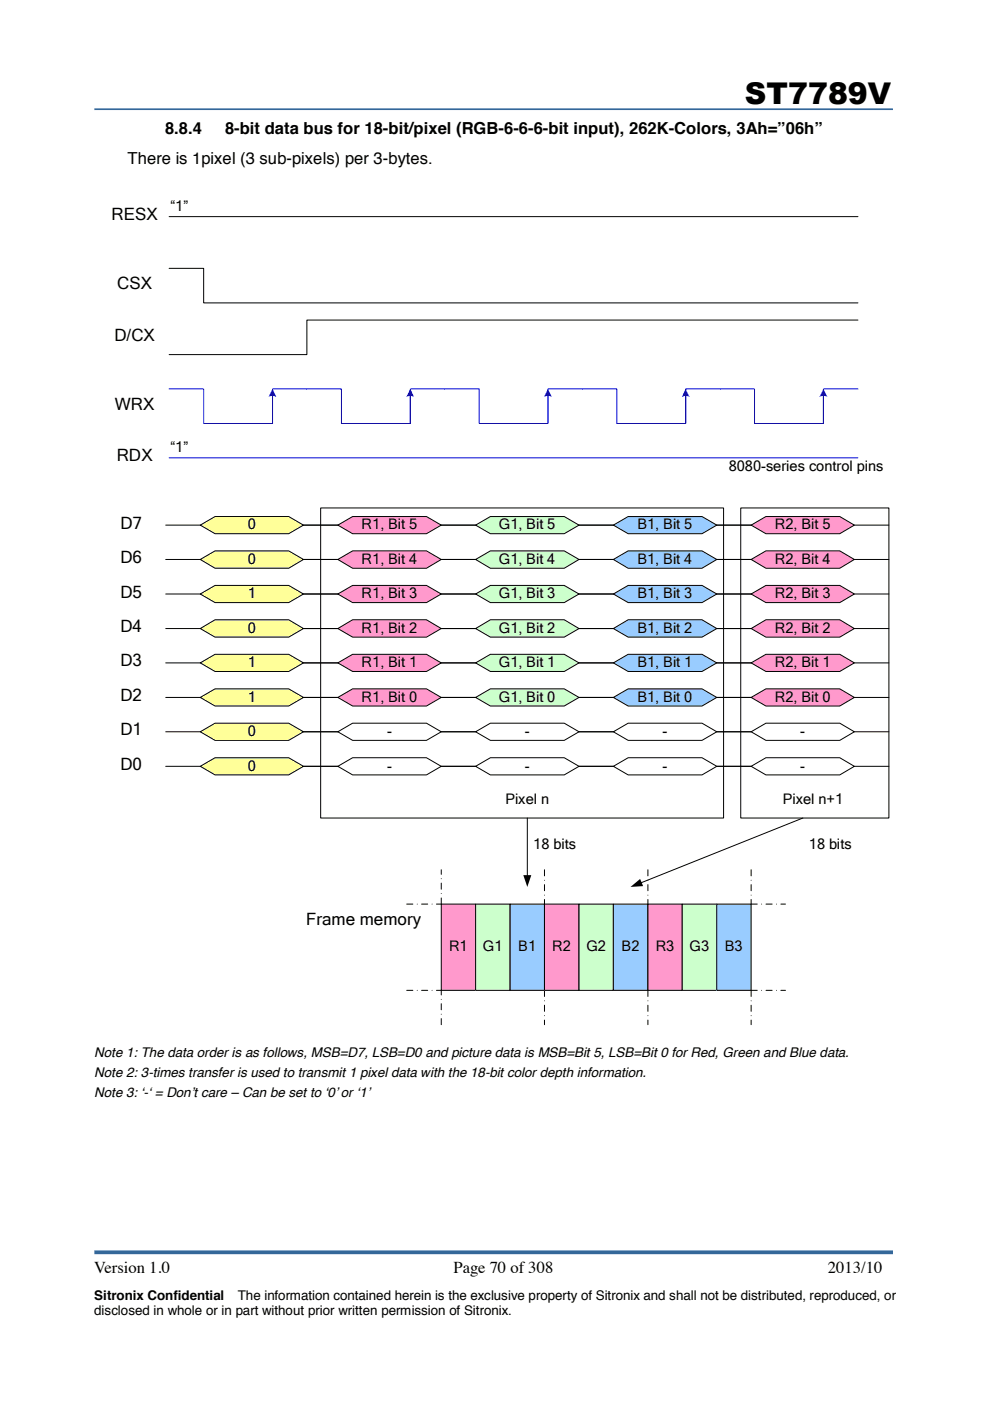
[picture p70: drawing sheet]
<svg xmlns="http://www.w3.org/2000/svg" width="210mm" height="297mm" viewBox="0 0 210 297" stroke-linecap="round" stroke-linejoin="round" font-family="sans-serif">
<defs><g id="words">
<text font-size="6.3" x="157.9" y="22">ST7789V</text>
<g font-size="3.6">
<text x="23.6" y="46.7">RESX</text>
<text x="24.8" y="61.3">CSX</text>
<text x="24.3" y="72.3">D/CX</text>
<text x="24.3" y="86.9">WRX</text>
<text x="24.8" y="97.8">RDX</text>
<text x="25.5" y="112.1">D7</text>
<text x="25.5" y="119.4">D6</text>
<text x="25.5" y="126.7">D5</text>
<text x="25.5" y="134">D4</text>
<text x="25.5" y="141.3">D3</text>
<text x="25.5" y="148.6">D2</text>
<text x="25.5" y="155.9">D1</text>
<text x="25.5" y="163.2">D0</text>
<text x="64.9" y="196.1">Frame memory</text>
</g>
<g font-size="3.5">
<text x="35" y="28.4">8.8.4</text>
<text x="47.7" y="28.4">8-bit data bus for 18-bit/pixel (RGB-6-6-6-bit input), 262K-Colors, 3Ah=”06h”</text>
<text x="27.1" y="34.8">There is 1pixel (3 sub-pixels) per 3-bytes.</text>
<text x="20" y="270">Version 1.0</text>
<text x="96.1" y="270">Page 70 of 308</text>
<text x="175.5" y="270">2013/10</text>
</g>
<g font-size="3.1">
<text x="36.2" y="44.7">“1”</text>
<text x="36.2" y="95.8">“1”</text>
<text x="154.5" y="99.8">8080-series control pins</text>
<text x="52.5" y="112.2">0</text>
<text x="76.7" y="112.2">R1, Bit 5</text>
<text x="105.8" y="112.2">G1, Bit 5</text>
<text x="135.2" y="112.2">B1, Bit 5</text>
<text x="164.3" y="112.2">R2, Bit 5</text>
<text x="52.5" y="119.5">0</text>
<text x="76.7" y="119.5">R1, Bit 4</text>
<text x="105.8" y="119.5">G1, Bit 4</text>
<text x="135.2" y="119.5">B1, Bit 4</text>
<text x="164.3" y="119.5">R2, Bit 4</text>
<text x="52.5" y="126.8">1</text>
<text x="76.7" y="126.8">R1, Bit 3</text>
<text x="105.8" y="126.8">G1, Bit 3</text>
<text x="135.2" y="126.8">B1, Bit 3</text>
<text x="164.3" y="126.8">R2, Bit 3</text>
<text x="52.5" y="134.2">0</text>
<text x="76.7" y="134.2">R1, Bit 2</text>
<text x="105.8" y="134.2">G1, Bit 2</text>
<text x="135.2" y="134.2">B1, Bit 2</text>
<text x="164.3" y="134.2">R2, Bit 2</text>
<text x="52.5" y="141.5">1</text>
<text x="76.7" y="141.5">R1, Bit 1</text>
<text x="105.8" y="141.5">G1, Bit 1</text>
<text x="135.2" y="141.5">B1, Bit 1</text>
<text x="164.3" y="141.5">R2, Bit 1</text>
<text x="52.5" y="148.8">1</text>
<text x="76.7" y="148.8">R1, Bit 0</text>
<text x="105.8" y="148.8">G1, Bit 0</text>
<text x="135.2" y="148.8">B1, Bit 0</text>
<text x="164.3" y="148.8">R2, Bit 0</text>
<text x="52.5" y="156.1">0</text>
<text x="82.1" y="156.1">-</text>
<text x="111.3" y="156.1">-</text>
<text x="140.5" y="156.1">-</text>
<text x="169.7" y="156.1">-</text>
<text x="52.5" y="163.4">0</text>
<text x="82.1" y="163.4">-</text>
<text x="111.3" y="163.4">-</text>
<text x="140.5" y="163.4">-</text>
<text x="169.7" y="163.4">-</text>
<text x="107.1" y="170.5">Pixel n</text>
<text x="166" y="170.5">Pixel n+1</text>
<text x="113.1" y="180">18 bits</text>
<text x="171.5" y="180">18 bits</text>
<text x="95.2" y="201.7">R1</text>
<text x="102.4" y="201.7">G1</text>
<text x="109.9" y="201.7">B1</text>
<text x="117.1" y="201.7">R2</text>
<text x="124.3" y="201.7">G2</text>
<text x="131.8" y="201.7">B2</text>
<text x="139" y="201.7">R3</text>
<text x="146.2" y="201.7">G3</text>
<text x="153.7" y="201.7">B3</text>
</g>
<g font-size="2.8">
<text x="20" y="224.2">Note 1: The data order is as follows, MSB=D7, LSB=D0 and picture data is MSB=Bit 5, LSB=Bit 0 for Red, Green and Blue data.</text>
<text x="20" y="228.4">Note 2: 3-times transfer is used to transmit 1 pixel data with the 18-bit color depth information.</text>
<text x="20" y="232.7">Note 3: ‘-‘ = Don’t care – Can be set to ‘0’ or ‘1’</text>
<text x="20" y="275.5">Sitronix Confidential</text>
<text x="50.4" y="275.5">The information contained herein is the exclusive property of Sitronix and shall not be distributed, reproduced, or</text>
<text x="20" y="278.8">disclosed in whole or in part without prior written permission of Sitronix.</text>
</g>
</g></defs>
<path d="M20 265.5h169.3" fill="none" stroke="#346799" stroke-width=".79" stroke-linecap="butt"/>
<path d="M20 23.2h169.3" fill="none" stroke="#346799" stroke-width=".35"/>
<path d="M157.1 107.7h31.4v65.7h-31.4z" fill-rule="evenodd" fill="#fff"/>
<path d="M157.1 107.7h31.4v65.7h-31.4z" fill="none" stroke="#010101" stroke-width=".21"/>
<path d="M68 107.7h85.4v65.7h-85.4z" fill-rule="evenodd" fill="#fff"/>
<path d="M68 107.7h85.4v65.7h-85.4z" fill="none" stroke="#010101" stroke-width=".21"/>
<path d="M71.6 118.6l3.2-1.8h15.6l3.2 1.8-3.2 1.9h-15.6z" fill-rule="evenodd" fill="#f9c"/>
<path d="M64.3 118.6h7.3M71.6 118.6l3.2-1.8h15.6l3.2 1.8-3.2 1.9h-15.6zM93.6 118.6h7.2" fill="none" stroke="#010101" stroke-width=".21"/>
<path d="M42.5 111.3l3.1-1.8h15.6l3.1 1.8-3.1 1.9h-15.6z" fill-rule="evenodd" fill="#ff9"/>
<path d="M35.1 111.3h7.4M42.5 111.3l3.1-1.8h15.6l3.1 1.8-3.1 1.9h-15.6zM64.3 111.3h7.3" fill="none" stroke="#010101" stroke-width=".21"/>
<path d="M35.9 82.5h7.3v7.3h14.6v-7.3h7.3M35.9 97.1h146M57.8 83.7v6.1" fill="none" stroke="#0101ff" stroke-width=".21"/>
<path d="M57.8 82.5l.8 1.7-1-.3-.7 .3z" fill-rule="evenodd" fill="#0101ff"/>
<path d="M152.7 82.5h7.3v7.3h14.6v-7.3h7.3M174.6 83.7v6.1" fill="none" stroke="#0101ff" stroke-width=".21"/>
<path d="M174.6 82.5l.8 1.7-1-.3-.7 .3z" fill-rule="evenodd" fill="#0101ff"/>
<path d="M123.5 82.5h7.3v7.3h14.6v-7.3h7.3M145.4 83.7v6.1" fill="none" stroke="#0101ff" stroke-width=".21"/>
<path d="M145.4 82.5l.8 1.7-1-.3-.6 .3z" fill-rule="evenodd" fill="#0101ff"/>
<path d="M94.3 82.5h7.3v7.3h14.6v-7.3h7.3M116.2 83.7v6.1" fill="none" stroke="#0101ff" stroke-width=".21"/>
<path d="M116.2 82.5l.8 1.7-1-.3-.6 .3z" fill-rule="evenodd" fill="#0101ff"/>
<path d="M65.1 82.5h7.3v7.3h14.6v-7.3h7.3M87 83.7v6.1" fill="none" stroke="#0101ff" stroke-width=".21"/>
<path d="M87 82.5l.8 1.7-1-.3-.7 .3z" fill-rule="evenodd" fill="#0101ff"/>
<path d="M35.9 56.9h7.3v7.3h138.7M35.9 45.9h146M181.9 67.9h-116.8v7.3h-29.2" fill="none" stroke="#010101" stroke-width=".21"/>
<path d="M71.6 125.9l3.2-1.8h15.6l3.2 1.8-3.2 1.9h-15.6z" fill-rule="evenodd" fill="#f9c"/>
<path d="M64.3 125.9h7.3M71.6 125.9l3.2-1.8h15.6l3.2 1.8-3.2 1.9h-15.6zM93.6 125.9h7.2" fill="none" stroke="#010101" stroke-width=".21"/>
<path d="M42.5 118.6l3.1-1.8h15.6l3.1 1.8-3.1 1.9h-15.6z" fill-rule="evenodd" fill="#ff9"/>
<path d="M35.1 118.6h7.4M42.5 118.6l3.1-1.8h15.6l3.1 1.8-3.1 1.9h-15.6zM64.3 118.6h7.3" fill="none" stroke="#010101" stroke-width=".21"/>
<path d="M71.6 133.3l3.2-1.9h15.6l3.2 1.9-3.2 1.8h-15.6z" fill-rule="evenodd" fill="#f9c"/>
<path d="M64.3 133.3h7.3M71.6 133.3l3.2-1.9h15.6l3.2 1.9-3.2 1.8h-15.6zM93.6 133.3h7.2" fill="none" stroke="#010101" stroke-width=".21"/>
<path d="M42.5 125.9l3.1-1.8h15.6l3.1 1.8-3.1 1.9h-15.6z" fill-rule="evenodd" fill="#ff9"/>
<path d="M35.1 125.9h7.4M42.5 125.9l3.1-1.8h15.6l3.1 1.8-3.1 1.9h-15.6zM64.3 125.9h7.3" fill="none" stroke="#010101" stroke-width=".21"/>
<path d="M71.6 140.5l3.2-1.8h15.6l3.2 1.8-3.2 1.9h-15.6z" fill-rule="evenodd" fill="#f9c"/>
<path d="M64.3 140.5h7.3M71.6 140.5l3.2-1.8h15.6l3.2 1.8-3.2 1.9h-15.6zM93.6 140.5h7.2" fill="none" stroke="#010101" stroke-width=".21"/>
<path d="M42.5 133.3l3.1-1.9h15.6l3.1 1.9-3.1 1.8h-15.6z" fill-rule="evenodd" fill="#ff9"/>
<path d="M35.1 133.3h7.4M42.5 133.3l3.1-1.9h15.6l3.1 1.9-3.1 1.8h-15.6zM64.3 133.3h7.3" fill="none" stroke="#010101" stroke-width=".21"/>
<path d="M71.6 147.9l3.2-1.9h15.6l3.2 1.9-3.2 1.8h-15.6z" fill-rule="evenodd" fill="#f9c"/>
<path d="M64.3 147.9h7.3M71.6 147.9l3.2-1.9h15.6l3.2 1.9-3.2 1.8h-15.6zM93.6 147.9h7.2" fill="none" stroke="#010101" stroke-width=".21"/>
<path d="M42.5 140.5l3.1-1.8h15.6l3.1 1.8-3.1 1.9h-15.6z" fill-rule="evenodd" fill="#ff9"/>
<path d="M35.1 140.5h7.4M42.5 140.5l3.1-1.8h15.6l3.1 1.8-3.1 1.9h-15.6zM64.3 140.5h7.3" fill="none" stroke="#010101" stroke-width=".21"/>
<path d="M71.6 111.3l3.2-1.8h15.6l3.2 1.8-3.2 1.9h-15.6z" fill-rule="evenodd" fill="#f9c"/>
<path d="M64.3 111.3h7.3M71.6 111.3l3.2-1.8h15.6l3.2 1.8-3.2 1.9h-15.6zM93.6 111.3h7.2" fill="none" stroke="#010101" stroke-width=".21"/>
<path d="M42.5 147.9l3.1-1.9h15.6l3.1 1.9-3.1 1.8h-15.6z" fill-rule="evenodd" fill="#ff9"/>
<path d="M35.1 147.9h7.4M42.5 147.9l3.1-1.9h15.6l3.1 1.9-3.1 1.8h-15.6zM64.3 147.9h7.3" fill="none" stroke="#010101" stroke-width=".21"/>
<path d="M71.6 155.2l3.2-1.9h15.6l3.2 1.9-3.2 1.8h-15.6z" fill-rule="evenodd" fill="#fff"/>
<path d="M64.3 155.2h7.3M71.6 155.2l3.2-1.9h15.6l3.2 1.9-3.2 1.8h-15.6zM93.6 155.2h7.2" fill="none" stroke="#010101" stroke-width=".21"/>
<path d="M100.8 155.2l3.2-1.9h15.6l3.2 1.9-3.2 1.8h-15.6z" fill-rule="evenodd" fill="#fff"/>
<path d="M93.6 155.2h7.2M100.8 155.2l3.2-1.9h15.6l3.2 1.9-3.2 1.8h-15.6zM122.8 155.2h7.2" fill="none" stroke="#010101" stroke-width=".21"/>
<path d="M42.5 155.2l3.1-1.9h15.6l3.1 1.9-3.1 1.8h-15.6z" fill-rule="evenodd" fill="#ff9"/>
<path d="M35.1 155.2h7.4M42.5 155.2l3.1-1.9h15.6l3.1 1.9-3.1 1.8h-15.6zM64.3 155.2h7.3" fill="none" stroke="#010101" stroke-width=".21"/>
<path d="M71.6 162.5l3.2-1.8h15.6l3.2 1.8-3.2 1.8h-15.6z" fill-rule="evenodd" fill="#fff"/>
<path d="M64.3 162.5h7.3M71.6 162.5l3.2-1.8h15.6l3.2 1.8-3.2 1.8h-15.6zM93.6 162.5h7.2" fill="none" stroke="#010101" stroke-width=".21"/>
<path d="M100.8 162.5l3.2-1.8h15.6l3.2 1.8-3.2 1.8h-15.6z" fill-rule="evenodd" fill="#fff"/>
<path d="M93.6 162.5h7.2M100.8 162.5l3.2-1.8h15.6l3.2 1.8-3.2 1.8h-15.6zM122.8 162.5h7.2" fill="none" stroke="#010101" stroke-width=".21"/>
<path d="M42.5 162.5l3.1-1.8h15.6l3.1 1.8-3.1 1.8h-15.6z" fill-rule="evenodd" fill="#ff9"/>
<path d="M35.1 162.5h7.4M42.5 162.5l3.1-1.8h15.6l3.1 1.8-3.1 1.8h-15.6zM64.3 162.5h7.3M111.8 173.4v12.4" fill="none" stroke="#010101" stroke-width=".21"/>
<path d="M111 185.5h1.6l-.8 2.5z" fill="#010101"/>
<path d="M170.2 173.4l-34.4 13.8" fill="none" stroke="#010101" stroke-width=".21"/>
<path d="M133.7 188l2-1.6 .7 1.5z" fill="#010101"/>
<path d="M93.6 191.7h7.2v18.3h-7.2z" fill-rule="evenodd" fill="#f9c"/>
<path d="M93.6 191.7h7.2v18.3h-7.2z" fill="none" stroke="#010101" stroke-width=".21"/>
<path d="M100.8 191.7h7.4v18.3h-7.4z" fill-rule="evenodd" fill="#cfc"/>
<path d="M100.8 191.7h7.4v18.3h-7.4z" fill="none" stroke="#010101" stroke-width=".21"/>
<path d="M108.2 191.7h7.2v18.3h-7.2z" fill-rule="evenodd" fill="#9cf"/>
<path d="M108.2 191.7h7.2v18.3h-7.2z" fill="none" stroke="#010101" stroke-width=".21"/>
<path d="M86.2 191.7h7.4M93.6 191.7v-7.3M115.4 184.4v7.3M137.4 184.4v7.3M159.3 184.4v7.3M159.3 191.7h7.2M86.2 210h7.4M93.6 217.3v-7.3M115.4 210v7.3M137.4 210v7.3M159.3 210h7.2M159.3 210v7.3" fill="none" stroke="#010101" stroke-width=".21" stroke-dasharray="1.3 .9 0 .9"/>
<path d="M115.4 191.7h7.4v18.3h-7.4z" fill-rule="evenodd" fill="#f9c"/>
<path d="M115.4 191.7h7.4v18.3h-7.4z" fill="none" stroke="#010101" stroke-width=".21"/>
<path d="M122.8 191.7h7.2v18.3h-7.2z" fill-rule="evenodd" fill="#cfc"/>
<path d="M122.8 191.7h7.2v18.3h-7.2z" fill="none" stroke="#010101" stroke-width=".21"/>
<path d="M130 191.7h7.4v18.3h-7.4z" fill-rule="evenodd" fill="#9cf"/>
<path d="M130 191.7h7.4v18.3h-7.4z" fill="none" stroke="#010101" stroke-width=".21"/>
<path d="M137.4 191.7h7.3v18.3h-7.3z" fill-rule="evenodd" fill="#f9c"/>
<path d="M137.4 191.7h7.3v18.3h-7.3z" fill="none" stroke="#010101" stroke-width=".21"/>
<path d="M144.7 191.7h7.3v18.3h-7.3z" fill-rule="evenodd" fill="#cfc"/>
<path d="M144.7 191.7h7.3v18.3h-7.3z" fill="none" stroke="#010101" stroke-width=".21"/>
<path d="M152 191.7h7.3v18.3h-7.3z" fill-rule="evenodd" fill="#9cf"/>
<path d="M152 191.7h7.3v18.3h-7.3z" fill="none" stroke="#010101" stroke-width=".21"/>
<path d="M130 155.2l3.2-1.9h15.6l3.2 1.9-3.2 1.8h-15.6z" fill-rule="evenodd" fill="#fff"/>
<path d="M122.8 155.2h7.2M130 155.2l3.2-1.9h15.6l3.2 1.9-3.2 1.8h-15.6zM152 155.2h7.3" fill="none" stroke="#010101" stroke-width=".21"/>
<path d="M159.3 155.2l3.1-1.9h15.7l3 1.9-3 1.8h-15.7z" fill-rule="evenodd" fill="#fff"/>
<path d="M152 155.2h7.3M159.3 155.2l3.1-1.9h15.7l3 1.9-3 1.8h-15.7zM181.1 155.2h7.4" fill="none" stroke="#010101" stroke-width=".21"/>
<path d="M130 162.5l3.2-1.8h15.6l3.2 1.8-3.2 1.8h-15.6z" fill-rule="evenodd" fill="#fff"/>
<path d="M122.8 162.5h7.2M130 162.5l3.2-1.8h15.6l3.2 1.8-3.2 1.8h-15.6zM152 162.5h7.3" fill="none" stroke="#010101" stroke-width=".21"/>
<path d="M159.3 162.5l3.1-1.8h15.7l3 1.8-3 1.8h-15.7z" fill-rule="evenodd" fill="#fff"/>
<path d="M152 162.5h7.3M159.3 162.5l3.1-1.8h15.7l3 1.8-3 1.8h-15.7zM181.1 162.5h7.4" fill="none" stroke="#010101" stroke-width=".21"/>
<path d="M100.8 118.6l3.2-1.8h15.6l3.2 1.8-3.2 1.9h-15.6z" fill-rule="evenodd" fill="#cfc"/>
<path d="M93.6 118.6h7.2M100.8 118.6l3.2-1.8h15.6l3.2 1.8-3.2 1.9h-15.6zM122.8 118.6h7.2" fill="none" stroke="#010101" stroke-width=".21"/>
<path d="M100.8 125.9l3.2-1.8h15.6l3.2 1.8-3.2 1.9h-15.6z" fill-rule="evenodd" fill="#cfc"/>
<path d="M93.6 125.9h7.2M100.8 125.9l3.2-1.8h15.6l3.2 1.8-3.2 1.9h-15.6zM122.8 125.9h7.2" fill="none" stroke="#010101" stroke-width=".21"/>
<path d="M100.8 133.3l3.2-1.9h15.6l3.2 1.9-3.2 1.8h-15.6z" fill-rule="evenodd" fill="#cfc"/>
<path d="M93.6 133.3h7.2M100.8 133.3l3.2-1.9h15.6l3.2 1.9-3.2 1.8h-15.6zM122.8 133.3h7.2" fill="none" stroke="#010101" stroke-width=".21"/>
<path d="M100.8 140.5l3.2-1.8h15.6l3.2 1.8-3.2 1.9h-15.6z" fill-rule="evenodd" fill="#cfc"/>
<path d="M93.6 140.5h7.2M100.8 140.5l3.2-1.8h15.6l3.2 1.8-3.2 1.9h-15.6zM122.8 140.5h7.2" fill="none" stroke="#010101" stroke-width=".21"/>
<path d="M100.8 147.9l3.2-1.9h15.6l3.2 1.9-3.2 1.8h-15.6z" fill-rule="evenodd" fill="#cfc"/>
<path d="M93.6 147.9h7.2M100.8 147.9l3.2-1.9h15.6l3.2 1.9-3.2 1.8h-15.6zM122.8 147.9h7.2" fill="none" stroke="#010101" stroke-width=".21"/>
<path d="M100.8 111.3l3.2-1.8h15.6l3.2 1.8-3.2 1.9h-15.6z" fill-rule="evenodd" fill="#cfc"/>
<path d="M93.6 111.3h7.2M100.8 111.3l3.2-1.8h15.6l3.2 1.8-3.2 1.9h-15.6zM122.8 111.3h7.2" fill="none" stroke="#010101" stroke-width=".21"/>
<path d="M130 118.6l3.2-1.8h15.6l3.2 1.8-3.2 1.9h-15.6z" fill-rule="evenodd" fill="#9cf"/>
<path d="M122.8 118.6h7.2M130 118.6l3.2-1.8h15.6l3.2 1.8-3.2 1.9h-15.6zM152 118.6h7.3" fill="none" stroke="#010101" stroke-width=".21"/>
<path d="M130 125.9l3.2-1.8h15.6l3.2 1.8-3.2 1.9h-15.6z" fill-rule="evenodd" fill="#9cf"/>
<path d="M122.8 125.9h7.2M130 125.9l3.2-1.8h15.6l3.2 1.8-3.2 1.9h-15.6zM152 125.9h7.3" fill="none" stroke="#010101" stroke-width=".21"/>
<path d="M130 133.3l3.2-1.9h15.6l3.2 1.9-3.2 1.8h-15.6z" fill-rule="evenodd" fill="#9cf"/>
<path d="M122.8 133.3h7.2M130 133.3l3.2-1.9h15.6l3.2 1.9-3.2 1.8h-15.6zM152 133.3h7.3" fill="none" stroke="#010101" stroke-width=".21"/>
<path d="M130 140.5l3.2-1.8h15.6l3.2 1.8-3.2 1.9h-15.6z" fill-rule="evenodd" fill="#9cf"/>
<path d="M122.8 140.5h7.2M130 140.5l3.2-1.8h15.6l3.2 1.8-3.2 1.9h-15.6zM152 140.5h7.3" fill="none" stroke="#010101" stroke-width=".21"/>
<path d="M130 147.9l3.2-1.9h15.6l3.2 1.9-3.2 1.8h-15.6z" fill-rule="evenodd" fill="#9cf"/>
<path d="M122.8 147.9h7.2M130 147.9l3.2-1.9h15.6l3.2 1.9-3.2 1.8h-15.6zM152 147.9h7.3" fill="none" stroke="#010101" stroke-width=".21"/>
<path d="M130 111.3l3.2-1.8h15.6l3.2 1.8-3.2 1.9h-15.6z" fill-rule="evenodd" fill="#9cf"/>
<path d="M122.8 111.3h7.2M130 111.3l3.2-1.8h15.6l3.2 1.8-3.2 1.9h-15.6zM152 111.3h7.3" fill="none" stroke="#010101" stroke-width=".21"/>
<path d="M159.3 118.6l3.1-1.8h15.7l3 1.8-3 1.9h-15.7z" fill-rule="evenodd" fill="#f9c"/>
<path d="M152 118.6h7.3M159.3 118.6l3.1-1.8h15.7l3 1.8-3 1.9h-15.7zM181.1 118.6h7.4" fill="none" stroke="#010101" stroke-width=".21"/>
<path d="M159.3 125.9l3.1-1.8h15.7l3 1.8-3 1.9h-15.7z" fill-rule="evenodd" fill="#f9c"/>
<path d="M152 125.9h7.3M159.3 125.9l3.1-1.8h15.7l3 1.8-3 1.9h-15.7zM181.1 125.9h7.4" fill="none" stroke="#010101" stroke-width=".21"/>
<path d="M159.3 133.3l3.1-1.9h15.7l3 1.9-3 1.8h-15.7z" fill-rule="evenodd" fill="#f9c"/>
<path d="M152 133.3h7.3M159.3 133.3l3.1-1.9h15.7l3 1.9-3 1.8h-15.7zM181.1 133.3h7.4" fill="none" stroke="#010101" stroke-width=".21"/>
<path d="M159.3 140.5l3.1-1.8h15.7l3 1.8-3 1.9h-15.7z" fill-rule="evenodd" fill="#f9c"/>
<path d="M152 140.5h7.3M159.3 140.5l3.1-1.8h15.7l3 1.8-3 1.9h-15.7zM181.1 140.5h7.4" fill="none" stroke="#010101" stroke-width=".21"/>
<path d="M159.3 147.9l3.1-1.9h15.7l3 1.9-3 1.8h-15.7z" fill-rule="evenodd" fill="#f9c"/>
<path d="M152 147.9h7.3M159.3 147.9l3.1-1.9h15.7l3 1.9-3 1.8h-15.7zM181.1 147.9h7.4" fill="none" stroke="#010101" stroke-width=".21"/>
<path d="M159.3 111.3l3.1-1.8h15.7l3 1.8-3 1.9h-15.7z" fill-rule="evenodd" fill="#f9c"/>
<path d="M152 111.3h7.3M159.3 111.3l3.1-1.8h15.7l3 1.8-3 1.9h-15.7zM181.1 111.3h7.4" fill="none" stroke="#010101" stroke-width=".21"/>
<use href="#words"/>
</svg>
